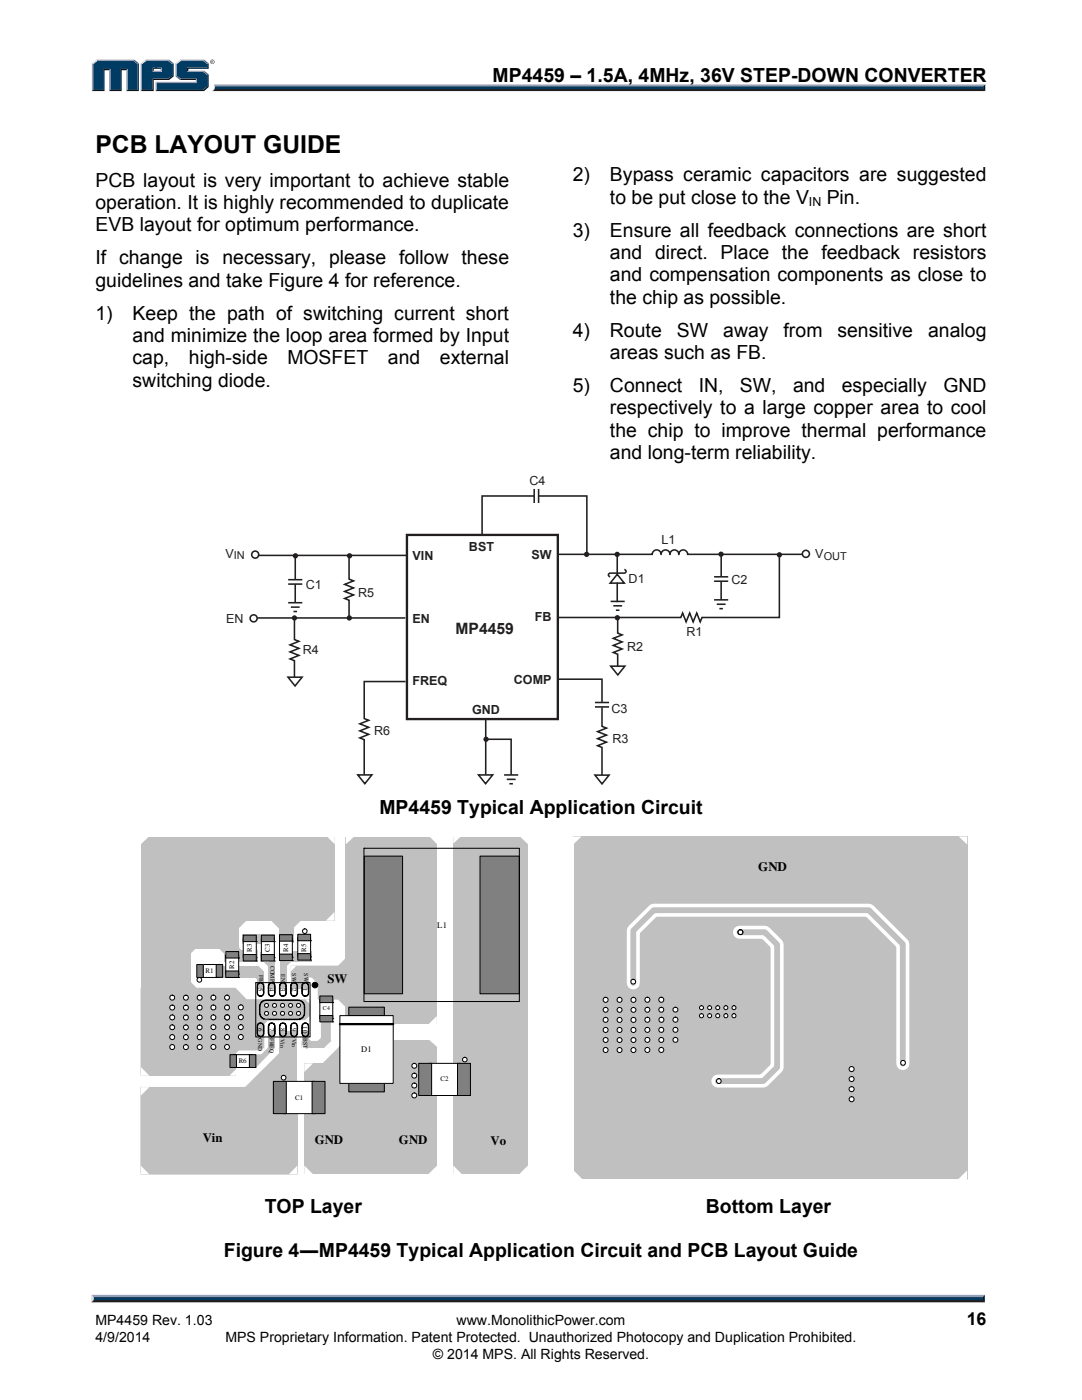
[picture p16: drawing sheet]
<svg xmlns="http://www.w3.org/2000/svg" width="216mm" height="279mm" viewBox="0 0 216 279" stroke-linecap="round" stroke-linejoin="round" font-family="sans-serif">
<defs><g id="words">
<text font-size="4.9" x="19" y="30.5">PCB LAYOUT GUIDE</text>
<g font-size="3.9">
<text x="98.3" y="16.3">MP4459 – 1.5A, 4MHz, 36V STEP-DOWN CONVERTER</text>
<text x="19" y="37.3">PCB layout is very important to achieve stable</text>
<text x="19" y="41.7">operation. It is highly recommended to duplicate</text>
<text x="114.3" y="36.2">2)</text>
<text x="121.7" y="40.7">to be put close to the V</text>
<text x="121.7" y="36.2">Bypass ceramic capacitors are suggested</text>
<text x="165" y="40.7">Pin.</text>
<text x="19" y="46.2">EVB layout for optimum performance.</text>
<text x="114.3" y="47.2">3)</text>
<text x="121.7" y="47.2">Ensure all feedback connections are short</text>
<text x="19" y="52.7">If change is necessary, please follow these</text>
<text x="121.7" y="51.7">and direct. Place the feedback resistors</text>
<text x="19" y="57.2">guidelines and take Figure 4 for reference.</text>
<text x="121.7" y="56.2">and compensation components as close to</text>
<text x="19" y="63.8">1)</text>
<text x="26.5" y="63.8">Keep the path of switching current short</text>
<text x="121.7" y="60.6">the chip as possible.</text>
<text x="26.5" y="68.3">and minimize the loop area formed by Input</text>
<text x="114.3" y="67.2">4)</text>
<text x="121.7" y="71.7">areas such as FB.</text>
<text x="121.7" y="67.2">Route</text>
<text x="135" y="67.2">SW</text>
<text x="144.3" y="67.2">away</text>
<text x="156.3" y="67.2">from</text>
<text x="167.1" y="67.2">sensitive</text>
<text x="185.2" y="67.2">analog</text>
<text x="26.5" y="72.7">cap,</text>
<text x="26.5" y="77.2">switching diode.</text>
<text x="37.7" y="72.7">high-side</text>
<text x="57.3" y="72.7">MOSFET</text>
<text x="77.4" y="72.7">and</text>
<text x="87.8" y="72.7">external</text>
<text x="114.3" y="78.2">5)</text>
<text x="121.7" y="82.7">respectively to a large copper area to cool</text>
<text x="121.7" y="78.2">Connect</text>
<text x="139.4" y="78.2">IN,</text>
<text x="147.6" y="78.2">SW,</text>
<text x="158.2" y="78.2">and</text>
<text x="168" y="78.2">especially</text>
<text x="188.2" y="78.2">GND</text>
<text x="121.7" y="87.2">the chip to improve thermal performance</text>
<text x="121.7" y="91.6">and long-term reliability.</text>
<text x="75.7" y="162.5">MP4459 Typical Application Circuit</text>
<text x="52.8" y="242.1">TOP Layer</text>
<text x="140.8" y="242.1">Bottom Layer</text>
<text x="44.7" y="250.8">Figure 4―MP4459 Typical Application Circuit and PCB Layout Guide</text>
</g>
<text font-size="3.5" x="192.9" y="264.5">16</text>
<text font-size="3.1" fill="#231f20" x="90.9" y="126.5">MP4459</text>
<g font-size="2.8">
<text x="19" y="267.9">4/9/2014</text>
<text x="19" y="264.5">MP4459 Rev. 1.03</text>
<text x="45" y="267.9">MPS Proprietary Information. Patent Protected. Unauthorized Photocopy and Duplication Prohibited.</text>
<text x="91.1" y="264.5">www.MonolithicPower.com</text>
<text x="86.4" y="271.1">© 2014 MPS. All Rights Reserved.</text>
</g>
<text font-size="2.6" x="151.3" y="173.9">GND</text>
<g font-size="2.5">
<text x="161.4" y="41.2">IN</text>
<text x="65.4" y="196.2">SW</text>
<text x="40.4" y="227.9">Vin</text>
<text x="62.8" y="228.2">GND</text>
<text x="79.6" y="228.2">GND</text>
<text x="97.9" y="228.6">Vo</text>
</g>
<g font-size="2.5" fill="#231f20">
<text x="105.7" y="96.8">C4</text>
<text x="45" y="111.3">V</text>
<text x="82.3" y="111.8">VIN</text>
<text x="93.6" y="110">BST</text>
<text x="106" y="111.5">SW</text>
<text x="132" y="108.6">L1</text>
<text x="162.7" y="111.4">V</text>
<text x="61" y="117.6">C1</text>
<text x="71.5" y="119.1">R5</text>
<text x="125.4" y="116.4">D1</text>
<text x="146" y="116.6">C2</text>
<text x="45.1" y="124.4">EN</text>
<text x="82.3" y="124.2">EN</text>
<text x="106.7" y="124">FB</text>
<text x="60.4" y="130.6">R4</text>
<text x="125.1" y="130">R2</text>
<text x="137" y="127">R1</text>
<text x="82.3" y="136.7">FREQ</text>
<text x="102.5" y="136.5">COMP</text>
<text x="94.2" y="142.5">GND</text>
<text x="122" y="142.3">C3</text>
<text x="74.6" y="146.7">R6</text>
<text x="122.2" y="148.4">R3</text>
</g>
<g font-size="2.2" fill="#231f20">
<text x="46.7" y="111.7">IN</text>
<text x="164.4" y="111.8">OUT</text>
</g>
<g font-size="1.7">
<text x="87.2" y="185.1">L1</text>
<text x="72.1" y="210">D1</text>
</g>
<g font-size="1.4">
<text x="50.2" y="190" transform="rotate(-90 50.2 190)">R3</text>
<text x="53.9" y="190" transform="rotate(-90 53.9 190)">C3</text>
<text x="57.5" y="189.9" transform="rotate(-90 57.5 189.9)">R4</text>
<text x="61.1" y="189.9" transform="rotate(-90 61.1 189.9)">R5</text>
<text x="41" y="194.1">R1</text>
<text x="46.7" y="193.3" transform="rotate(-90 46.7 193.3)">R2</text>
<text x="51.5" y="197.1" transform="rotate(90 51.5 197.1)">5</text>
<text x="53.8" y="197.1" transform="rotate(90 53.8 197.1)">4</text>
<text x="56" y="197.1" transform="rotate(90 56 197.1)">3</text>
<text x="58.2" y="197.1" transform="rotate(90 58.2 197.1)">2</text>
<text x="60.5" y="197.1" transform="rotate(90 60.5 197.1)">1</text>
<text x="51.5" y="205.2" transform="rotate(90 51.5 205.2)">6</text>
<text x="53.8" y="205.2" transform="rotate(90 53.8 205.2)">7</text>
<text x="56" y="205.2" transform="rotate(90 56 205.2)">8</text>
<text x="58.2" y="205.2" transform="rotate(90 58.2 205.2)">9</text>
<text x="60.5" y="204.8" transform="rotate(90 60.5 204.8)">10</text>
<text x="47.7" y="212.2">R6</text>
<text x="87.9" y="215.8">C2</text>
<text x="58.9" y="219.4">C1</text>
</g>
<g font-size="1.2">
<text x="51.7" y="194.6" transform="rotate(90 51.7 194.6)">FB</text>
<text x="54" y="192.8" transform="rotate(90 54 192.8)">COMP</text>
<text x="56.1" y="194.5" transform="rotate(90 56.1 194.5)">EN</text>
<text x="58.3" y="194.2" transform="rotate(90 58.3 194.2)">SW</text>
<text x="60.7" y="194.2" transform="rotate(90 60.7 194.2)">SW</text>
<text x="64.4" y="201.6">C4</text>
<text x="51.5" y="207.2" transform="rotate(90 51.5 207.2)">GND</text>
<text x="53.9" y="207.2" transform="rotate(90 53.9 207.2)">FREQ</text>
<text x="56" y="207.3" transform="rotate(90 56 207.3)">Vin</text>
<text x="58.3" y="207.3" transform="rotate(90 58.3 207.3)">Vin</text>
<text x="60.6" y="207.2" transform="rotate(90 60.6 207.2)">BST</text>
</g>
</g></defs>
<path d="M18.7 259.2h177.4l.4 .7h-178.3z" fill="#231f20"/>
<path d="M18.3 258.4h178.2l-.4 .8h-177.4z" fill="#94a0b9"/>
<path d="M196.5 258.4v1.5l-.4-.4v-.6z" fill="#001339"/>
<path d="M18.7 258.9h177.4v.6h-177.4z" fill="#003b63"/>
<path d="M18.2 258.4l.5 .5v.5l-.5 .5z" fill="#dcddde"/>
<path d="M42.7 16.9h153.9l-.4 .6h-153.4z" fill="#94a0b9"/>
<path d="M42.8 17.5h153.4l.4 .7h-154.3l.4-.3z" fill="#231f20"/>
<path d="M196.2 17.3l.4-.4v1.3l-.4-.4z" fill="#001339"/>
<path d="M42.9 17.3h153.3v.5h-153.4z" fill="#003b63"/>
<path d="M42.7 16.9l.2 .5a.79 .79 0 0 1-.6 .8l.1-.1a1.24 1.24 0 0 0 .3-1.2z" fill="#dcddde"/>
<path d="M30.4 14.4l.3-.3h1.3l.3 .3z" fill="#94a0b9"/>
<g fill="#003b63">
<path d="M18.6 12.8l.8-.6h7.2l.8 .6v5.1h-2v-4.1h-1.4v4.1h-2v-4.1h-1.4v4.1h-2z"/>
<path d="M28.3 12.8l.8-.6h2.2v1.3h-.9v.9h1.9v-.9h-1.3v-1.3h2.6l.8 .6v2.3l-.8 .6h-3.2v2.2h-2.1z"/>
<path d="M31.3 16.6h8v-.9h-3.2l-.9-.6v-2.3l.9-.6h4.4l.9 .6v.7h-4.1v.9h3.2l.9 .6v2.2l-.9 .7h-9.2z"/>
</g>
<path d="M35.9 12h4.8" fill="none" stroke="#94a0b9" stroke-width=".27"/>
<path d="M35 12.6l.9-.7 .2 .3-.8 .6z" fill="#dcddde"/>
<path d="M35.1 12.6v2.7" fill="none" stroke="#94a0b9" stroke-width=".27"/>
<path d="M35 15.3l.3-.2 .8 .6-.2 .3z" fill="#547194"/>
<path d="M35.9 15.8h3.4" fill="none" stroke="#001339" stroke-width=".27"/>
<g fill="#94a0b9">
<path d="M31 16.3h8.1v-.3l.2-.3v.9h-8z"/>
<path d="M31 16.3l.3 .3v1.3l-.3 .3z"/>
</g>
<path d="M37.3 13.5h4.1v-.7l.2-.2v1.2h-4v.3l-.3 .3z" fill="#001339"/>
<path d="M37.3 14.2h3.4" fill="none" stroke="#94a0b9" stroke-width=".27"/>
<path d="M40.7 14.1l.9 .7-.2 .2-.9-.6z" fill="#547194"/>
<g fill="#001339">
<path d="M31 18.2l.3-.3h9.2l.9-.7v-2.2l.2-.2v2.6l-.9 .8z"/>
<path d="M30.4 15.7h3.2l.8-.6v-2.3l.2-.2v2.7l-.9 .7h-3v2.2h-2.6l.2-.3h2.1z"/>
</g>
<path d="M33.7 11.9l.9 .7-.2 .2-.8-.6z" fill="#547194"/>
<path d="M29 12h4.7" fill="none" stroke="#94a0b9" stroke-width=".27"/>
<path d="M28.1 12.6l.9-.7 .1 .3-.8 .6z" fill="#dcddde"/>
<path d="M28.2 12.6v5.6" fill="none" stroke="#94a0b9" stroke-width=".27"/>
<path d="M32 13.8l.3-.3v.9l-.3-.3z" fill="#94a0b9"/>
<g fill="#001339">
<path d="M30.4 13.5h1.9l-.3 .3h-1.3v.3l-.3 .3z"/>
<path d="M27.4 12.8l.3-.2v5.6h-2.5l.2-.3h2z"/>
</g>
<path d="M26.8 11.9l.9 .7-.3 .2-.8-.6z" fill="#547194"/>
<path d="M19.2 12h7.6" fill="none" stroke="#94a0b9" stroke-width=".27"/>
<path d="M18.3 12.6l.9-.7 .2 .3-.8 .6z" fill="#dcddde"/>
<path d="M18.5 12.6v5.6" fill="none" stroke="#94a0b9" stroke-width=".27"/>
<path d="M20.6 13.8h1.4l-.2 .2h-.9v4.2h-2.6l.3-.3h2z" fill="#001339"/>
<path d="M21.9 13.8v4.4" fill="none" stroke="#94a0b9" stroke-width=".27"/>
<path d="M24 13.8h1.4l-.2 .2h-.9v4.2h-2.5l.2-.3h2z" fill="#001339"/>
<path d="M25.3 13.8v4.4" fill="none" stroke="#94a0b9" stroke-width=".27"/>
<path d="M40.7 11.9l.9 .7-.2 .2-.9-.6z" fill="#547194"/>
<path d="M41.9 12.3a.45 .45 0 0 1 .9 0 .45 .45 0 0 1-.9 0zM42 12.3a.37 .37 0 0 0 .7 0 .37 .37 0 0 0-.7 0zM42.2 12.1l.3 .1 .1 .4-.3-.2-.1 .2zM42.3 12.2v.1h.1z" fill="#231f20"/>
<g fill="#231f20" stroke="#231f20" stroke-width=".31">
<path d="M57.5 120.3h2.8z"/>
<path d="M57.5 116.6h2.8z"/>
<path d="M142.5 119.7h2.8z"/>
<path d="M142.5 116h2.8z"/>
</g>
<g fill="none" stroke="#231f20" stroke-width=".31">
<path d="M51.5 110.8h29.6M57.5 115.7h2.8M58.9 116.6v3.7M58.9 110.9v4.7M111.3 110.6h18.8a.88 .88 0 0 1 .9-.9 .88 .88 0 0 1 .9 .9 .88 .88 0 0 1 .9-.9 .88 .88 0 0 1 .9 .9 .88 .88 0 0 1 .9-.9 .88 .88 0 0 1 .8 .9 .88 .88 0 0 1 .9-.9 .88 .88 0 0 1 .9 .9h22.9M142.5 115.1h2.8M143.9 116v3.7M143.9 110.6v4.5M155.5 110.5v12.7h-15.4l-.4 .9-.7-1.8-.7 1.8-.7-1.8-.7 1.8-.7-1.8-.3 .9h-24.6M58 121.2h1.8M58.6 122h.7M123.2 123.4v3l.9 .3-1.7 .7 1.7 .7-1.7 .7 1.7 .7-1.7 .7 .8 .4v2.4"/>
<path d="M143 120.6h1.8M143.5 121.5h.7M96.9 143.6v11"/>
</g>
<path d="M81.2 106.8h30.1v36.7h-30.1z" fill="none" stroke="#231f20" stroke-width=".47"/>
<g fill="#231f20">
<circle cx="59" cy="110.9" r=".53"/>
<circle cx="69.7" cy="110.9" r=".53"/>
<circle cx="69.7" cy="123.3" r=".53"/>
<circle cx="58.8" cy="123.3" r=".53"/>
<circle cx="123.2" cy="110.6" r=".53"/>
<circle cx="117.1" cy="110.6" r=".53"/>
<circle cx="143.9" cy="110.6" r=".53"/>
<circle cx="155.5" cy="110.7" r=".53"/>
<circle cx="123.2" cy="123.3" r=".53"/>
<circle cx="97" cy="147.5" r=".53"/>
</g>
<g fill="none" stroke="#231f20" stroke-width=".31">
<path d="M106.6 99h-10.4v7.8M107.5 99h9.6v11.7M107.5 97.6v2.8M69.7 111v4.6l.8 .3-1.7 .7 1.7 .7-1.7 .7 1.7 .7-1.7 .7 .9 .4v3.6M123.2 114.6l1.4 1.8h-2.8zM123.2 110.7v3.7M123.2 116.3v3.9M124.6 113.7a.35 .35 0 0 1 .3 .3 .35 .35 0 0 1-.3 .4h-2.8a.35 .35 0 0 0-.4 .3 .35 .35 0 0 0 .4 .4M51.3 123.3h29.6M57.5 135.1h2.8l-1.4 1.8zM58.8 123.4v4.2l.8 .4-1.7 .7 1.7 .7-1.7 .7 1.7 .7-1.7 .7 .9 .4v3.2M80.9 136h-8.2v7.4l.9 .4-1.8 .7 1.8 .7-1.8 .7 1.8 .7-1.8 .7 .9 .3v7"/>
<path d="M111.4 135.5h8.7v4.7M121.9 132.9h2.8l-1.4 1.8zM122.4 120.9h1.7M122.9 121.8h.7M71.4 154.7h2.8l-1.4 1.7zM95.5 154.7h2.8l-1.4 1.7zM97 147.5h5v7.2M101.1 155.5h1.8M101.6 156.4h.7M118.7 141.1h2.8M118.7 154.7h2.8l-1.4 1.7zM120.1 141.1v3.9l.9 .3-1.8 .7 1.8 .7-1.8 .7 1.8 .7-1.8 .7 .9 .4v5.5"/>
<circle cx="50.9" cy="110.7" r=".7"/>
<circle cx="160.8" cy="110.5" r=".7"/>
<circle cx="50.6" cy="123.4" r=".7"/>
</g>
<g fill="#231f20" stroke="#231f20" stroke-width=".31">
<path d="M121.8 120h2.9z"/>
<path d="M118.7 140.2h2.8z"/>
<path d="M100.6 154.7h2.8z"/>
<path d="M106.6 97.6v2.8z"/>
</g>
<path d="M71.3 205.4v10.8h-10.8z" fill="#c0c0c0"/>
<path d="M71.3 205.4v10.8h-10.8z" fill="none" stroke="#c0c0c0" stroke-width=".2"/>
<path d="M46.6 199.5h15.3v4h-15.3z" fill="#c0c0c0"/>
<path d="M46.6 199.5h15.3v4h-15.3z" fill="none" stroke="#c0c0c0" stroke-width=".2"/>
<path d="M60.9 199.5h.9v.8z" fill="#fff"/>
<g fill="#c0c0c0">
<path d="M46.4 187.7l2.2 2.3h-2.2z"/>
<path d="M46.4 208h2.8l-2.8 2.9z"/>
</g>
<path d="M46.6 203.3h6v6.2h-6z" fill="#c0c0c0"/>
<path d="M46.6 203.3h6v6.2h-6z" fill="none" stroke="#c0c0c0" stroke-width=".2"/>
<g fill="#c0c0c0">
<path d="M51 210.4h1.9l-1.9 1.9z"/>
<path d="M53.6 209h1.2l-3.7 3.9h-1.1z" fill-rule="evenodd"/>
</g>
<g fill="#c0c0c0">
<path d="M53.6 205.8h1.3v3.2h-1.3z"/>
<path d="M55.8 205.8h2.9v4.4h-2.9z"/>
<path d="M58 205.8h1.3v18.1h-1.3z"/>
</g>
<path d="M53.6 209h1.2l-3.7 3.9h-1.1z" fill="none" stroke="#c0c0c0" stroke-width=".2"/>
<path d="M49.6 210.5h1.6v2.5h-1.6z" fill="#c0c0c0"/>
<path d="M49.6 210.5h1.6v2.5h-1.6z" fill="none" stroke="#c0c0c0" stroke-width=".2"/>
<g fill="#c0c0c0">
<path d="M60.2 205.8h1.3v3.2h-1.3z"/>
<path d="M52 190.2h2.9v1.8h-2.9z"/>
<path d="M51.4 192.8h1.2v4.6h-1.2z"/>
<path d="M53.6 189h1.3v8.4h-1.3z"/>
<path d="M59.1 192.8h2.5v4.6h-2.5z"/>
<path d="M58.1 192.8h1.2v4.6h-1.2z"/>
<path d="M78 207.5h9.2v13.1h-9.2z"/>
<path d="M47 167.1h19.7v16.6h-19.7z"/>
<path d="M44.8 189.8h6.6v2.2h-6.6z"/>
</g>
<g fill="#fff">
<path d="M47.1 232.6v1.7h-1.8z"/>
<path d="M57 234.3l1.7-1.7v1.7z"/>
<circle cx="33" cy="212.2" r=".5"/>
</g>
<circle cx="33" cy="212.2" r=".5" fill="none" stroke="#000" stroke-width=".2"/>
<circle cx="33.1" cy="210.2" r=".49" fill="#fff"/>
<circle cx="33.1" cy="210.2" r=".49" fill="none" stroke="#000" stroke-width=".2"/>
<circle cx="33" cy="208.2" r=".49" fill="#fff"/>
<circle cx="33" cy="208.2" r=".49" fill="none" stroke="#000" stroke-width=".2"/>
<circle cx="35" cy="212.2" r=".5" fill="#fff"/>
<circle cx="35" cy="212.2" r=".5" fill="none" stroke="#000" stroke-width=".2"/>
<circle cx="35" cy="210.2" r=".49" fill="#fff"/>
<circle cx="35" cy="210.2" r=".49" fill="none" stroke="#000" stroke-width=".2"/>
<circle cx="35" cy="208.2" r=".49" fill="#fff"/>
<circle cx="35" cy="208.2" r=".49" fill="none" stroke="#000" stroke-width=".2"/>
<circle cx="35" cy="206.3" r=".49" fill="#fff"/>
<circle cx="35" cy="206.3" r=".49" fill="none" stroke="#000" stroke-width=".2"/>
<circle cx="33" cy="204.3" r=".49" fill="#fff"/>
<circle cx="33" cy="204.3" r=".49" fill="none" stroke="#000" stroke-width=".2"/>
<circle cx="35" cy="204.3" r=".49" fill="#fff"/>
<circle cx="35" cy="204.3" r=".49" fill="none" stroke="#000" stroke-width=".2"/>
<circle cx="33" cy="206.3" r=".5" fill="#fff"/>
<circle cx="33" cy="206.3" r=".5" fill="none" stroke="#000" stroke-width=".2"/>
<circle cx="37" cy="212.2" r=".5" fill="#fff"/>
<circle cx="37" cy="212.2" r=".5" fill="none" stroke="#000" stroke-width=".2"/>
<circle cx="37" cy="210.2" r=".49" fill="#fff"/>
<circle cx="37" cy="210.2" r=".49" fill="none" stroke="#000" stroke-width=".2"/>
<circle cx="37" cy="208.2" r=".49" fill="#fff"/>
<circle cx="37" cy="208.2" r=".49" fill="none" stroke="#000" stroke-width=".2"/>
<circle cx="37" cy="206.3" r=".49" fill="#fff"/>
<circle cx="37" cy="206.3" r=".49" fill="none" stroke="#000" stroke-width=".2"/>
<circle cx="37" cy="204.3" r=".5" fill="#fff"/>
<circle cx="37" cy="204.3" r=".5" fill="none" stroke="#000" stroke-width=".2"/>
<circle cx="39.3" cy="212.2" r=".5" fill="#fff"/>
<circle cx="39.3" cy="212.2" r=".5" fill="none" stroke="#000" stroke-width=".2"/>
<circle cx="39.3" cy="210.2" r=".49" fill="#fff"/>
<circle cx="39.3" cy="210.2" r=".49" fill="none" stroke="#000" stroke-width=".2"/>
<circle cx="39.3" cy="208.2" r=".49" fill="#fff"/>
<circle cx="39.3" cy="208.2" r=".49" fill="none" stroke="#000" stroke-width=".2"/>
<circle cx="39.3" cy="206.3" r=".49" fill="#fff"/>
<circle cx="39.3" cy="206.3" r=".49" fill="none" stroke="#000" stroke-width=".2"/>
<circle cx="39.3" cy="204.3" r=".49" fill="#fff"/>
<circle cx="39.3" cy="204.3" r=".49" fill="none" stroke="#000" stroke-width=".2"/>
<g fill="#c0c0c0">
<path d="M47.3 183.7h1.9l-1.9 1.9z"/>
<path d="M58.1 183.1h2.6l-2.6 2.5z"/>
</g>
<path d="M66.7 182v1.7h-1.7z" fill="#fff"/>
<g fill="#c0c0c0">
<path d="M28.1 167.1h9.9v30.4h-9.9z"/>
<path d="M69 167.1h18.2v37.3h-18.2z"/>
<path d="M55.9 191.1h1.2v6.3h-1.2z"/>
<path d="M55.9 189.7h6.2v2.2h-6.2z"/>
<path d="M52.1 188.1h2.6v1.3h-2.6z"/>
<path d="M44.9 167.1h2.7v24.9h-2.7z"/>
<path d="M42.5 192.8h10.1v2.3h-10.1z"/>
<path d="M66.3 192.8h20.9v6.6h-20.9z"/>
<path d="M60.3 207.8h5.6v1.2h-5.6z"/>
</g>
<path d="M60.3 207.8h5.6v1.2h-5.6z" fill="none" stroke="#c0c0c0" stroke-width=".2"/>
<path d="M58.1 192.8h28.4v2.2h-28.4z" fill="#c0c0c0"/>
<path d="M58.1 192.8h28.4v2.2h-28.4z" fill="none" stroke="#c0c0c0" stroke-width=".2"/>
<path d="M28.1 217h31.2v17.3h-31.2z" fill="#c0c0c0"/>
<path d="M28.1 217h31.2v17.3h-31.2z" fill="none" stroke="#c0c0c0" stroke-width=".2"/>
<path d="M47.4 218.6l10.9-10.8v10.8z" fill="#c0c0c0"/>
<path d="M47.4 218.6l10.9-10.8v10.8z" fill="none" stroke="#c0c0c0" stroke-width=".2"/>
<path d="M28.2 197.2h18.8v17.4h-18.8z" fill="#c0c0c0"/>
<path d="M28.2 197.2h18.8v17.4h-18.8z" fill="none" stroke="#c0c0c0" stroke-width=".2"/>
<path d="M61.8 194.6h1.6v1.6z" fill="#c0c0c0"/>
<path d="M61.8 194.6h1.6v1.6z" fill="none" stroke="#c0c0c0" stroke-width=".2"/>
<path d="M63.5 193.5h5.6v5.9h-5.6z" fill="#c0c0c0"/>
<path d="M63.5 193.5h5.6v5.9h-5.6z" fill="none" stroke="#c0c0c0" stroke-width=".2"/>
<path d="M64.1 203.4h1.8v5.2h-1.8z" fill="#c0c0c0"/>
<path d="M64.1 203.4h1.8v5.2h-1.8z" fill="none" stroke="#c0c0c0" stroke-width=".2"/>
<path d="M64.9 209.1l1.1-1.1v1.1z" fill="#fff"/>
<path d="M64.9 209.1l1.1-1.1v1.1z" fill="none" stroke="#fff" stroke-width=".2"/>
<path d="M63.1 208.1l1.5-1.3v1.3z" fill="#c0c0c0"/>
<path d="M63.1 208.1l1.5-1.3v1.3z" fill="none" stroke="#c0c0c0" stroke-width=".2"/>
<path d="M63.8 199.5h2.6v3.8h-2.6z" fill="#fff"/>
<path d="M63.8 199.5h2.6v3.8h-2.6zM66.4 203.3h.1" fill="none" stroke="#000" stroke-width=".2"/>
<path d="M63.8 202.7h2.6v1.2h-2.6z" fill="#808080"/>
<path d="M63.8 202.7h2.6v1.2h-2.6zM66.4 203.9h.1" fill="none" stroke="#000" stroke-width=".2"/>
<path d="M63.8 198.8h2.6v1.3h-2.6z" fill="#808080"/>
<path d="M63.8 198.8h2.6v1.3h-2.6zM66.4 200.1h.1" fill="none" stroke="#000" stroke-width=".2"/>
<g fill="#c0c0c0">
<path d="M69.7 215.2h17.1v5.4h-17.1z"/>
<path d="M60.7 212.2h26.5v22.1h-26.5z"/>
<path d="M90.4 167.1h15v67.2h-15z"/>
</g>
<path d="M56.5 215.8h6.4v6.4h-6.4z" fill="#fff"/>
<path d="M56.5 215.8h6.4v6.4h-6.4z" fill="none" stroke="#000" stroke-width=".2"/>
<path d="M62.3 215.8h2.6v6.4h-2.6z" fill="#808080"/>
<path d="M62.3 215.8h2.6v6.4h-2.6z" fill="none" stroke="#000" stroke-width=".2"/>
<path d="M54.5 215.8h2.6v6.4h-2.6z" fill="#808080"/>
<path d="M54.5 215.8h2.6v6.4h-2.6z" fill="none" stroke="#000" stroke-width=".2"/>
<path d="M45 190.6h2.6v3.8h-2.6z" fill="#fff"/>
<path d="M45 190.6h2.6v3.8h-2.6zM47.6 194.4h.1" fill="none" stroke="#000" stroke-width=".2"/>
<path d="M45 193.8h2.6v1.3h-2.6z" fill="#808080"/>
<path d="M45 193.8h2.6v1.3h-2.6zM47.6 195.1h.1" fill="none" stroke="#000" stroke-width=".2"/>
<path d="M45 189.9h2.6v1.3h-2.6z" fill="#808080"/>
<path d="M45 189.9h2.6v1.3h-2.6zM47.6 191.2h.1" fill="none" stroke="#000" stroke-width=".2"/>
<path d="M48.5 186.5h6.4v1.8h-6.4z" fill="#c0c0c0"/>
<path d="M48.5 187.3h2.6v3.8h-2.6z" fill="#fff"/>
<path d="M48.5 187.3h2.6v3.8h-2.6zM51.1 191.1h.1" fill="none" stroke="#000" stroke-width=".2"/>
<path d="M48.5 190.5h2.6v1.3h-2.6z" fill="#808080"/>
<path d="M48.5 190.5h2.6v1.3h-2.6zM51.1 191.8h.1" fill="none" stroke="#000" stroke-width=".2"/>
<path d="M48.5 186.6h2.6v1.3h-2.6z" fill="#808080"/>
<path d="M48.5 186.6h2.6v1.3h-2.6zM51.1 187.9h.1" fill="none" stroke="#000" stroke-width=".2"/>
<path d="M52.2 187.3h2.5v3.8h-2.5z" fill="#fff"/>
<path d="M52.2 187.3h2.5v3.8h-2.5zM54.7 191.1h.1" fill="none" stroke="#000" stroke-width=".2"/>
<path d="M52.2 190.5h2.5v1.3h-2.5z" fill="#808080"/>
<path d="M52.2 190.5h2.5v1.3h-2.5zM54.7 191.8h.1" fill="none" stroke="#000" stroke-width=".2"/>
<path d="M52.2 186.6h2.5v1.3h-2.5z" fill="#808080"/>
<path d="M52.2 186.6h2.5v1.3h-2.5zM54.7 187.9h.1" fill="none" stroke="#000" stroke-width=".2"/>
<path d="M39.9 192.5h3.9v2.6h-3.9z" fill="#fff"/>
<path d="M39.9 192.5h3.9v2.6h-3.9z" fill="none" stroke="#000" stroke-width=".2"/>
<path d="M39.3 192.5h1.3v2.6h-1.3z" fill="#808080"/>
<path d="M39.3 192.5h1.3v2.6h-1.3z" fill="none" stroke="#000" stroke-width=".2"/>
<path d="M43.1 192.5h1.3v2.6h-1.3z" fill="#808080"/>
<path d="M43.1 192.5h1.3v2.6h-1.3z" fill="none" stroke="#000" stroke-width=".2"/>
<circle cx="39.8" cy="195.6" r=".47" fill="#fff"/>
<circle cx="39.8" cy="195.6" r=".47" fill="none" stroke="#000" stroke-width=".2"/>
<circle cx="92.7" cy="211.5" r=".47" fill="#fff"/>
<circle cx="92.7" cy="211.5" r=".47" fill="none" stroke="#000" stroke-width=".2"/>
<path d="M34.5 167.1h10.7v22.3h-10.7z" fill="#c0c0c0"/>
<g fill="#c0c0c0">
<path d="M37 188.4h2.9l-2.9 2.9z"/>
<path d="M37 194.9l2.3 2.3h-2.3z"/>
</g>
<circle cx="56.6" cy="215.1" r=".47" fill="#fff"/>
<circle cx="56.6" cy="215.1" r=".47" fill="none" stroke="#000" stroke-width=".2"/>
<circle cx="60.8" cy="185.8" r=".46" fill="#fff"/>
<circle cx="60.8" cy="185.8" r=".46" fill="none" stroke="#000" stroke-width=".2"/>
<path d="M59.4 187.1h2.6v3.9h-2.6z" fill="#fff"/>
<path d="M59.4 187.1h2.6v3.9h-2.6zM62 191h.1" fill="none" stroke="#000" stroke-width=".2"/>
<path d="M59.4 190.3h2.6v1.3h-2.6z" fill="#808080"/>
<path d="M59.4 190.3h2.6v1.3h-2.6zM62 191.6h.1" fill="none" stroke="#000" stroke-width=".2"/>
<path d="M59.4 186.5h2.6v1.2h-2.6z" fill="#808080"/>
<path d="M59.4 186.5h2.6v1.2h-2.6zM62 187.7h.1" fill="none" stroke="#000" stroke-width=".2"/>
<g fill="#c0c0c0">
<path d="M41.8 167.1h16.7v16.6h-16.7z"/>
<path d="M55.6 181.4h2.9v6.8h-2.9z"/>
</g>
<path d="M55.8 187.2h2.5v3.9h-2.5z" fill="#fff"/>
<path d="M55.8 187.2h2.5v3.9h-2.5zM58.3 191.1h.1" fill="none" stroke="#000" stroke-width=".2"/>
<path d="M55.8 190.4h2.5v1.3h-2.5z" fill="#808080"/>
<path d="M55.8 190.4h2.5v1.3h-2.5zM58.3 191.7h.1" fill="none" stroke="#000" stroke-width=".2"/>
<path d="M55.8 186.5h2.5v1.3h-2.5z" fill="#808080"/>
<path d="M55.8 186.5h2.5v1.3h-2.5zM58.3 187.8h.1" fill="none" stroke="#000" stroke-width=".2"/>
<path d="M53.4 183.1h2.4v2.3z" fill="#c0c0c0"/>
<g fill="#fff">
<path d="M60.7 232.6l1.7 1.7h-1.7z"/>
<path d="M28.1 232.6l1.7 1.8h-1.7z"/>
<path d="M28.1 213l1.7 1.7h-1.7z"/>
<path d="M90.4 232.6l1.8 1.7h-1.8z"/>
<path d="M28.1 167h1.5l-1.5 1.5z"/>
<path d="M69 167h1.6l-1.6 1.5z"/>
<path d="M90.4 167h1.5l-1.5 1.4z"/>
<path d="M85.5 234.3l1.7-1.7v1.7z"/>
<path d="M105.3 232.6v1.7h-1.7z"/>
<path d="M85.8 167h1.4v1.5z"/>
<path d="M103.7 166.9h1.7v1.6z"/>
<path d="M65.3 167h1.5v1.5z"/>
<path d="M28.1 217h1.7l-1.7 1.7z"/>
</g>
<path d="M67.4 192.8l1.9-1.9v1.9z" fill="#c0c0c0"/>
<path d="M72.7 170.9h7.6v27.4h-7.6z" fill="#808080"/>
<path d="M72.7 170.9h7.6v27.4h-7.6z" fill="none" stroke="#000" stroke-width=".2"/>
<path d="M95.8 170.9h7.8v27.4h-7.8z" fill="#808080"/>
<path d="M72.6 169.3h31v30.6h-31zM72.6 169.3h.1M95.8 170.9h7.8v27.4h-7.8z" fill="none" stroke="#000" stroke-width=".2"/>
<path d="M85.5 212.2h6.4v6.4h-6.4z" fill="#fff"/>
<path d="M85.5 212.2h6.4v6.4h-6.4z" fill="none" stroke="#000" stroke-width=".2"/>
<path d="M91.3 212.2h2.6v6.4h-2.6z" fill="#808080"/>
<path d="M91.3 212.2h2.6v6.4h-2.6z" fill="none" stroke="#000" stroke-width=".2"/>
<path d="M83.5 212.2h2.6v6.4h-2.6z" fill="#808080"/>
<path d="M83.5 212.2h2.6v6.4h-2.6z" fill="none" stroke="#000" stroke-width=".2"/>
<g fill="#fff">
<path d="M59.3 232.6v1.8h-1.7z"/>
<circle cx="42.6" cy="207" r=".5"/>
</g>
<circle cx="42.6" cy="207" r=".5" fill="none" stroke="#000" stroke-width=".2"/>
<circle cx="42.6" cy="205" r=".49" fill="#fff"/>
<circle cx="42.6" cy="205" r=".49" fill="none" stroke="#000" stroke-width=".2"/>
<circle cx="42.6" cy="203" r=".49" fill="#fff"/>
<circle cx="42.6" cy="203" r=".49" fill="none" stroke="#000" stroke-width=".2"/>
<circle cx="42.6" cy="201.1" r=".5" fill="#fff"/>
<circle cx="42.6" cy="201.1" r=".5" fill="none" stroke="#000" stroke-width=".2"/>
<circle cx="42.6" cy="199.1" r=".5" fill="#fff"/>
<circle cx="42.6" cy="199.1" r=".5" fill="none" stroke="#000" stroke-width=".2"/>
<circle cx="45.3" cy="205" r=".49" fill="#fff"/>
<circle cx="45.3" cy="205" r=".49" fill="none" stroke="#000" stroke-width=".2"/>
<circle cx="45.3" cy="203" r=".49" fill="#fff"/>
<circle cx="45.3" cy="203" r=".49" fill="none" stroke="#000" stroke-width=".2"/>
<circle cx="45.3" cy="201.1" r=".5" fill="#fff"/>
<circle cx="45.3" cy="201.1" r=".5" fill="none" stroke="#000" stroke-width=".2"/>
<circle cx="45.3" cy="199.1" r=".5" fill="#fff"/>
<circle cx="45.3" cy="199.1" r=".5" fill="none" stroke="#000" stroke-width=".2"/>
<g fill="#fff">
<path d="M85.6 207.5h1.6v1.5z"/>
<circle cx="82.7" cy="218.6" r=".49"/>
</g>
<circle cx="82.7" cy="218.6" r=".49" fill="none" stroke="#000" stroke-width=".2"/>
<circle cx="82.7" cy="216.6" r=".5" fill="#fff"/>
<circle cx="82.7" cy="216.6" r=".5" fill="none" stroke="#000" stroke-width=".2"/>
<circle cx="82.7" cy="212.7" r=".48" fill="#fff"/>
<circle cx="82.7" cy="212.7" r=".48" fill="none" stroke="#000" stroke-width=".2"/>
<circle cx="82.7" cy="214.7" r=".5" fill="#fff"/>
<circle cx="82.7" cy="214.7" r=".5" fill="none" stroke="#000" stroke-width=".2"/>
<circle cx="42.6" cy="208.9" r=".5" fill="#fff"/>
<circle cx="42.6" cy="208.9" r=".5" fill="none" stroke="#000" stroke-width=".2"/>
<circle cx="45.3" cy="208.9" r=".5" fill="#fff"/>
<circle cx="45.3" cy="208.9" r=".5" fill="none" stroke="#000" stroke-width=".2"/>
<circle cx="45.3" cy="207" r=".49" fill="#fff"/>
<circle cx="45.3" cy="207" r=".49" fill="none" stroke="#000" stroke-width=".2"/>
<circle cx="39.8" cy="207" r=".5" fill="#fff"/>
<circle cx="39.8" cy="207" r=".5" fill="none" stroke="#000" stroke-width=".2"/>
<circle cx="39.8" cy="205" r=".48" fill="#fff"/>
<circle cx="39.8" cy="205" r=".48" fill="none" stroke="#000" stroke-width=".2"/>
<circle cx="39.8" cy="203.1" r=".5" fill="#fff"/>
<circle cx="39.8" cy="203.1" r=".5" fill="none" stroke="#000" stroke-width=".2"/>
<circle cx="39.8" cy="201.1" r=".49" fill="#fff"/>
<circle cx="39.8" cy="201.1" r=".49" fill="none" stroke="#000" stroke-width=".2"/>
<circle cx="39.8" cy="199.1" r=".5" fill="#fff"/>
<circle cx="39.8" cy="199.1" r=".5" fill="none" stroke="#000" stroke-width=".2"/>
<circle cx="39.8" cy="209" r=".49" fill="#fff"/>
<circle cx="39.8" cy="209" r=".49" fill="none" stroke="#000" stroke-width=".2"/>
<circle cx="37.1" cy="207" r=".49" fill="#fff"/>
<circle cx="37.1" cy="207" r=".49" fill="none" stroke="#000" stroke-width=".2"/>
<circle cx="37.1" cy="205" r=".48" fill="#fff"/>
<circle cx="37.1" cy="205" r=".48" fill="none" stroke="#000" stroke-width=".2"/>
<circle cx="37.1" cy="203.1" r=".5" fill="#fff"/>
<circle cx="37.1" cy="203.1" r=".5" fill="none" stroke="#000" stroke-width=".2"/>
<circle cx="37.1" cy="201.1" r=".49" fill="#fff"/>
<circle cx="37.1" cy="201.1" r=".49" fill="none" stroke="#000" stroke-width=".2"/>
<circle cx="37.1" cy="199.1" r=".5" fill="#fff"/>
<circle cx="37.1" cy="199.1" r=".5" fill="none" stroke="#000" stroke-width=".2"/>
<circle cx="37.1" cy="209" r=".49" fill="#fff"/>
<circle cx="37.1" cy="209" r=".49" fill="none" stroke="#000" stroke-width=".2"/>
<circle cx="34.4" cy="207" r=".49" fill="#fff"/>
<circle cx="34.4" cy="207" r=".49" fill="none" stroke="#000" stroke-width=".2"/>
<circle cx="34.4" cy="205" r=".49" fill="#fff"/>
<circle cx="34.4" cy="205" r=".49" fill="none" stroke="#000" stroke-width=".2"/>
<circle cx="34.4" cy="203" r=".5" fill="#fff"/>
<circle cx="34.4" cy="203" r=".5" fill="none" stroke="#000" stroke-width=".2"/>
<circle cx="34.4" cy="201.1" r=".5" fill="#fff"/>
<circle cx="34.4" cy="201.1" r=".5" fill="none" stroke="#000" stroke-width=".2"/>
<circle cx="34.4" cy="199.1" r=".49" fill="#fff"/>
<circle cx="34.4" cy="199.1" r=".49" fill="none" stroke="#000" stroke-width=".2"/>
<circle cx="34.4" cy="209" r=".5" fill="#fff"/>
<circle cx="34.4" cy="209" r=".5" fill="none" stroke="#000" stroke-width=".2"/>
<path d="M69.6 201h7.1v1.7h-7.1z" fill="#808080"/>
<path d="M69.6 201h7.1v1.7h-7.1z" fill="none" stroke="#000" stroke-width=".2"/>
<path d="M69.6 216.2h7.1v1.7h-7.1z" fill="#808080"/>
<path d="M69.6 216.2h7.1v1.7h-7.1z" fill="none" stroke="#000" stroke-width=".2"/>
<path d="M67.8 202.7h10.7v13.5h-10.7z" fill="#fff"/>
<path d="M67.8 202.7h10.7v13.5h-10.7z" fill="none" stroke="#000" stroke-width=".2"/>
<path d="M67.8 204.4h10.7" fill="none" stroke="#000" stroke-width=".45"/>
<path d="M46.5 210.5h3.9v2.5h-3.9z" fill="#fff"/>
<path d="M46.5 210.5h3.9v2.5h-3.9z" fill="none" stroke="#000" stroke-width=".2"/>
<path d="M45.9 210.5h1.3v2.5h-1.3z" fill="#808080"/>
<path d="M45.9 210.5h1.3v2.5h-1.3z" fill="none" stroke="#000" stroke-width=".2"/>
<path d="M49.8 210.5h1.3v2.5h-1.3z" fill="#808080"/>
<path d="M49.8 210.5h1.3v2.5h-1.3z" fill="none" stroke="#000" stroke-width=".2"/>
<g fill="#c0c0c0">
<path d="M42.6 188.3h2.4v2.3z"/>
<path d="M47 197.1l2.6 2.7h-2.6z"/>
</g>
<g fill="#fff">
<path d="M52.1 209.7l.6-.7v.7z"/>
<path d="M60.7 212.2h1.8l-1.8 1.7z"/>
<path d="M60.2 208.5l.7 .6h-.7z"/>
</g>
<path d="M61.2 206.9l1.3 1.3h-1.3z" fill="#c0c0c0"/>
<g fill="#fff">
<path d="M85.6 204.4l1.6-1.6v1.6z"/>
<path d="M51.5 192.7h1.2v1.2z"/>
</g>
<path d="M50.5 194.8h1.2v1.1z" fill="#c0c0c0"/>
<g fill="#fff">
<path d="M58 192.7h1.1l-1.1 1.2z"/>
<path d="M60.9 203.6l.9-.9v.9z"/>
<circle cx="53.2" cy="200.7" r=".4"/>
</g>
<circle cx="53.2" cy="200.7" r=".4" fill="none" stroke="#000" stroke-width=".2"/>
<circle cx="54.8" cy="200.6" r=".39" fill="#fff"/>
<circle cx="54.8" cy="200.6" r=".39" fill="none" stroke="#000" stroke-width=".2"/>
<circle cx="56.4" cy="200.7" r=".4" fill="#fff"/>
<circle cx="56.4" cy="200.7" r=".4" fill="none" stroke="#000" stroke-width=".2"/>
<circle cx="58" cy="200.7" r=".39" fill="#fff"/>
<circle cx="58" cy="200.7" r=".39" fill="none" stroke="#000" stroke-width=".2"/>
<circle cx="53.2" cy="202.3" r=".4" fill="#fff"/>
<circle cx="53.2" cy="202.3" r=".4" fill="none" stroke="#000" stroke-width=".2"/>
<circle cx="54.8" cy="202.3" r=".4" fill="#fff"/>
<circle cx="54.8" cy="202.3" r=".4" fill="none" stroke="#000" stroke-width=".2"/>
<circle cx="56.4" cy="202.3" r=".4" fill="#fff"/>
<circle cx="56.4" cy="202.3" r=".4" fill="none" stroke="#000" stroke-width=".2"/>
<circle cx="58" cy="202.3" r=".39" fill="#fff"/>
<circle cx="58" cy="202.3" r=".39" fill="none" stroke="#000" stroke-width=".2"/>
<circle cx="59.6" cy="200.7" r=".4" fill="#fff"/>
<circle cx="59.6" cy="200.7" r=".4" fill="none" stroke="#000" stroke-width=".2"/>
<circle cx="59.6" cy="202.3" r=".4" fill="#fff"/>
<g fill="none" stroke="#000" stroke-width=".2">
<path d="M51 196.1h10.9v10.8h-10.9zM51 196.1h.1"/>
<circle cx="62.9" cy="196.6" r=".56"/>
<circle cx="59.6" cy="202.3" r=".4"/>
</g>
<g fill="#000" stroke="#000" stroke-width=".2">
<path d="M51.4 196.6l-.1 .2zM51.3 196.9l.1 .2zM51.3 197.2l.1 .2zM51.3 197.5h.1v.2zM51.3 197.8h.1l-.1 .3zM51.3 198.2l.1 .1zM51.4 198.5l.1 .1zM51.6 198.7l.2 .1zM51.9 198.8h.1zM51.9 198.8h.2zM52.2 198.7h.2l-.1 .1zM52.5 198.4l.1 .1-.1 .1zM52.6 198.1h.1l-.1 .2zM52.6 197.8h.1l-.1 .2zM52.6 197.5l.1 .1zM52.6 197.2l.1 .1zM52.6 196.8h.1v.2zM52.5 196.5l.2 .2h-.2zM52.4 196.2l.1 .2zM52.1 196.1l.2 .1zM51.8 196.1h.2zM51.5 196.3l.2-.1zM51.4 196.4v.2z"/>
<path d="M53.6 196.6h.1l-.1 .2zM53.5 196.9h.1v.2zM53.5 197.2l.1 .2zM53.5 197.5h.1v.2zM53.5 197.8h.1v.2zM53.5 198.2h.2l-.1 .2zM53.6 198.5l.2 .1zM53.8 198.7l.2 .1zM54.1 198.8l.2 .1zM54.2 198.8h.2zM54.5 198.7l.2-.1-.2 .2zM54.8 198.4l-.1 .2zM54.8 198.1l.1 .2zM54.8 197.8l.1 .2zM54.8 197.4l.1 .3zM54.8 197.1l.1 .2zM54.8 196.8l.1 .2zM54.8 196.5v.2zM54.6 196.2l.2 .2zM54.3 196.1l.2 .1zM54 196.1l.2 .1zM53.7 196.3l.2-.1zM53.7 196.4l-.1 .2z"/>
<path d="M55.8 196.6v.2zM55.8 196.9l.1 .2zM55.8 197.2v.2zM55.8 197.5v.2zM55.8 197.8v.3zM55.8 198.2l.1 .2zM55.9 198.5l.1 .1zM56.1 198.7l.2 .1zM56.4 198.8h.1zM56.4 198.8h.2zM56.7 198.7l.2-.1-.2 .2zM57 198.4l.1 .1-.2 .1zM57 198.1l.1 .2zM57 197.8h.1v.2zM57.1 197.4v.3zM57 197.1l.1 .2zM57 196.8l.1 .2zM57 196.5l.1 .2zM56.9 196.2l.1 .2zM56.6 196.1l.2 .1zM56.3 196.1l.1 .1zM56 196.3l.2-.1zM55.9 196.4l-.1 .2z"/>
<path d="M58 196.6v.2zM58 196.9l.1 .2zM58 197.2l.1 .2zM58 197.5l.1 .2zM58 197.8v.3zM58 198.2l.1 .2zM58.1 198.5l.1 .1zM58.3 198.7l.2 .1zM58.6 198.8h.1zM58.6 198.8h.2zM58.9 198.7h.2l-.1 .1zM59.2 198.4l.1 .1-.1 .1zM59.2 198.2a.1 .1 0 0 1 .2 0 .1 .1 0 0 1-.2 0zM59.3 197.8h.1l-.1 .2zM59.3 197.4v.3zM59.3 197.2h.1l-.1 .1zM59.3 196.8l.1 .2zM59.2 196.5l.1 .2zM59.1 196.2l.1 .2zM58.8 196.1l.2 .1zM58.5 196.1h.2zM58.2 196.3l.2-.1-.1 .1zM58.1 196.4v.2z"/>
<path d="M60.3 196.6h.1l-.1 .2zM60.2 196.9l.1 .2zM60.3 197.2v.2zM60.2 197.5l.1 .2zM60.2 197.8h.1v.3zM60.2 198.2l.2 .1zM60.3 198.5l.2 .1zM60.6 198.7l.1 .1zM60.9 198.8h.1zM60.9 198.8h.1zM61.2 198.7h.2l-.2 .1zM61.5 198.4l-.1 .2zM61.5 198.1l.1 .2zM61.5 197.8h.1v.2zM61.6 197.4v.3zM61.5 197.2l.1 .1zM61.6 196.8v.2zM61.5 196.5l.1 .2zM61.3 196.3l.2 .1zM61 196.1l.2 .1zM60.7 196.1h.2l-.2 .1zM60.4 196.3l.2-.1zM60.3 196.4l.1 .2z"/>
<path d="M51.3 204.6h.1v.2zM51.3 205l.1 .1zM51.3 205.3l.1 .1zM51.3 205.6h.1l-.1 .2zM51.3 205.9l.1 .2zM51.3 206.2l.1 .2zM51.4 206.5l.1 .2zM51.6 206.8l.2 .1zM51.9 206.8l.1 .1zM51.9 206.8l.2 .1zM52.2 206.8l.2-.1zM52.5 206.4l.1 .1-.1 .2zM52.6 206.2h.1l-.1 .1zM52.6 205.8h.1v.2zM52.6 205.5h.1l-.1 .2zM52.6 205.2h.1l-.1 .2zM52.6 204.9l.1 .1zM52.5 204.6l.1 .1zM52.4 204.3l.1 .2zM52.1 204.2h.2zM51.8 204.2h.2zM51.5 204.3h.2zM51.4 204.5v.1z"/>
<path d="M52.9 203.4l.2 .1zM53.2 203.4l.2 .1h-.2zM53.5 203.4l.2 .1zM53.9 203.4l.2 .1zM54.2 203.4l.2 .1h-.2zM54.5 203.4l.2 .1h-.2zM54.8 203.4l.2 .1h-.2zM55.2 203.4l.1 .1h-.2zM55.5 203.4l.2 .1h-.2zM55.8 203.4l.2 .1h-.2zM56.1 203.4l.2 .1h-.2zM56.4 203.4l.2 .1h-.2zM56.8 203.4l.1 .1h-.2zM57.1 203.4l.2 .1h-.2zM57.4 203.4l.2 .1zM57.7 203.4l.2 .1h-.2zM58 203.4l.2 .1zM58.3 203.4l.2 .1h-.2zM58.7 203.4l.1 .1zM58.9 203.4l.3 .1zM59.3 203.4l.2 .1zM59.6 203.4l.2 .1zM59.9 203.3h.2l-.1 .1zM60.2 203.2l.2-.1zM60.5 202.8v.2zM60.6 202.6a.1 .1 0 0 1 .2 0 .1 .1 0 0 1-.2 0zM60.7 202.3l.1 .2zM60.7 202l.1 .1zM60.7 201.7l.1 .1zM60.7 201.3h.1v.2zM60.7 201l.1 .2zM60.7 200.7l.1 .2zM60.6 200.4l.1 .2zM60.5 200.1l.1 .2zM60.2 199.9l.2 .1zM60 199.7l.2 .1zM59.7 199.6l.2 .1zM59.4 199.6h.2l-.2 .1zM59 199.6h.2zM58.7 199.6h.2zM58.4 199.6h.2zM58.1 199.6h.2l-.2 .1zM57.7 199.6h.3zM57.4 199.6h.2zM57.1 199.6h.2zM56.8 199.6h.2zM56.5 199.6h.2zM56.1 199.6h.2zM55.8 199.6h.2zM55.5 199.6h.2zM55.2 199.6h.2zM54.9 199.6h.2zM54.6 199.6h.2zM54.3 199.6h.1zM53.9 199.6h.2zM53.6 199.6h.2zM53.3 199.6h.2zM53 199.6h.2zM52.7 199.6l.2 .1zM52.4 199.8h.1zM52.2 199.9h.1l-.1 .2zM52 200.2h.1l-.2 .1zM51.9 200.4v.2zM51.8 200.7v.3zM51.8 201.1l.1 .2zM51.8 201.4h.1l-.1 .2zM51.8 201.7l.1 .2zM51.8 202h.1l-.1 .2zM51.8 202.4l.1 .1zM51.9 202.7l.1 .1zM52.1 202.9l.1 .2zM52.3 203.1l.2 .2zM52.6 203.3l.2 .1z"/>
<path d="M53.6 204.6v.2zM53.5 205l.1-.1v.2zM53.5 205.3h.1v.1zM53.5 205.6h.1v.2zM53.5 205.9h.1v.2zM53.5 206.2h.2l-.1 .2zM53.6 206.5l.2 .2zM53.8 206.8l.2 .1zM54.1 206.8l.2 .1zM54.2 206.8l.2 .1zM54.4 206.8l.3-.1-.2 .1zM54.8 206.4l-.1 .3zM54.8 206.2l.1 .1zM54.8 205.8l.1 .2zM54.8 205.5l.1 .2zM54.8 205.2l.1 .2zM54.8 204.9l.1 .2zM54.8 204.6l.1 .1zM54.6 204.3l.1 .2zM54.3 204.2h.2zM54 204.2l.2-.1zM53.7 204.3h.2l-.1 .1zM53.6 204.5l.1 .1z"/>
<path d="M55.8 204.6l.1 .2zM55.8 204.9v.2zM55.8 205.2v.2zM55.8 205.6v.2zM55.8 205.9l.1 .2zM55.8 206.2l.1 .2zM55.9 206.5l.1 .2zM56.1 206.8h.2zM56.4 206.8l.1 .1zM56.4 206.9l.2-.1zM56.7 206.8l.2-.1zM57 206.5h.1l-.1 .2zM57 206.1l.1 .2zM57 205.8l.1 .2zM57 205.5l.1 .2zM57.1 205.2v.2zM57.1 204.9v.2zM57 204.6l.1 .1zM56.8 204.3l.2 .2zM56.6 204.2h.2zM56.2 204.2h.2zM56 204.3h.2zM55.8 204.5a.06 .06 0 0 1 .1 0 .06 .06 0 0 1-.1 0z"/>
<path d="M58 204.6l.1 .2zM58 204.9l.1 .2zM58 205.2l.1 .2zM58 205.6v.2zM58 205.9l.1 .2zM58 206.2l.1 .2zM58.1 206.5l.2 .2zM58.3 206.8h.2zM58.6 206.9h.1zM58.6 206.9l.2-.1zM58.9 206.8h.2zM59.2 206.5h.1l-.1 .2zM59.3 206.1v.2zM59.3 205.8l.1 .1v.1zM59.3 205.5l.1 .1-.1 .1zM59.3 205.2v.2zM59.3 204.9v.2zM59.2 204.6l.1 .1zM59.1 204.3l.1 .2zM58.8 204.2h.2zM58.5 204.2h.2zM58.2 204.3h.2l-.1 .1zM58.1 204.5v.1z"/>
<path d="M60.3 204.6l.1 .1-.1 .1zM60.2 205l.1 .1zM60.3 205.2v.2zM60.2 205.6h.1v.2zM60.2 205.9l.1 .2zM60.2 206.2l.2 .2zM60.3 206.5l.2 .2zM60.6 206.8l.1 .1zM60.9 206.8l.1 .1zM60.9 206.8l.1 .1zM61.2 206.8l.2-.1zM61.5 206.4l-.1 .3zM61.5 206.2l.1 .1zM61.5 205.8l.1 .2zM61.5 205.5h.1v.2zM61.6 205.2v.2zM61.6 204.9v.2zM61.5 204.6l.1 .1zM61.3 204.3h.1v.2zM61 204.1l.2 .1zM60.7 204.2h.2zM60.5 204.3h.1l-.1 .1zM60.3 204.5l.1 .1z"/>
</g>
<circle cx="62.9" cy="196.6" r=".56" fill="#000"/>
<g fill="#c0c0c0">
<path d="M52.6 191.9h1.1v1.2z"/>
<path d="M57.1 191.9h1.1l-1.1 1.1z"/>
</g>
<circle cx="48.1" cy="203" r=".5" fill="#fff"/>
<circle cx="48.1" cy="203" r=".5" fill="none" stroke="#000" stroke-width=".2"/>
<circle cx="48.1" cy="201" r=".49" fill="#fff"/>
<circle cx="48.1" cy="201" r=".49" fill="none" stroke="#000" stroke-width=".2"/>
<circle cx="45.3" cy="203" r=".5" fill="#fff"/>
<circle cx="45.3" cy="203" r=".5" fill="none" stroke="#000" stroke-width=".2"/>
<circle cx="48" cy="207" r=".49" fill="#fff"/>
<circle cx="48" cy="207" r=".49" fill="none" stroke="#000" stroke-width=".2"/>
<circle cx="48.1" cy="205" r=".49" fill="#fff"/>
<circle cx="48.1" cy="205" r=".49" fill="none" stroke="#000" stroke-width=".2"/>
<g fill="#c0c0c0">
<path d="M52.6 203.5h1l-1 1z"/>
<path d="M67.4 199.4h1.7v1.7z"/>
</g>
<path d="M45.8 214.7l1.3-1.3v1.3z" fill="#fff"/>
<path d="M114.5 166.9h78.5v68.5h-78.5z" fill="#c0c0c0"/>
<circle cx="147.7" cy="186.1" r=".47" fill="#fff"/>
<circle cx="147.7" cy="186.1" r=".47" fill="none" stroke="#000" stroke-width=".2"/>
<circle cx="126.3" cy="195.9" r=".48" fill="#fff"/>
<circle cx="126.3" cy="195.9" r=".48" fill="none" stroke="#000" stroke-width=".2"/>
<circle cx="180.2" cy="212.1" r=".48" fill="#fff"/>
<circle cx="180.2" cy="212.1" r=".48" fill="none" stroke="#000" stroke-width=".2"/>
<circle cx="129.2" cy="207.5" r=".5" fill="#fff"/>
<circle cx="129.2" cy="207.5" r=".5" fill="none" stroke="#000" stroke-width=".2"/>
<circle cx="129.2" cy="205.5" r=".5" fill="#fff"/>
<circle cx="129.2" cy="205.5" r=".5" fill="none" stroke="#000" stroke-width=".2"/>
<circle cx="129.2" cy="203.5" r=".51" fill="#fff"/>
<circle cx="129.2" cy="203.5" r=".51" fill="none" stroke="#000" stroke-width=".2"/>
<circle cx="129.2" cy="201.5" r=".5" fill="#fff"/>
<circle cx="129.2" cy="201.5" r=".5" fill="none" stroke="#000" stroke-width=".2"/>
<circle cx="129.2" cy="199.5" r=".51" fill="#fff"/>
<circle cx="129.2" cy="199.5" r=".51" fill="none" stroke="#000" stroke-width=".2"/>
<circle cx="132" cy="205.5" r=".5" fill="#fff"/>
<circle cx="132" cy="205.5" r=".5" fill="none" stroke="#000" stroke-width=".2"/>
<circle cx="132" cy="201.5" r=".5" fill="#fff"/>
<circle cx="132" cy="201.5" r=".5" fill="none" stroke="#000" stroke-width=".2"/>
<circle cx="132" cy="199.5" r=".51" fill="#fff"/>
<circle cx="132" cy="199.5" r=".51" fill="none" stroke="#000" stroke-width=".2"/>
<circle cx="169.9" cy="219.4" r=".51" fill="#fff"/>
<circle cx="169.9" cy="219.4" r=".51" fill="none" stroke="#000" stroke-width=".2"/>
<circle cx="169.9" cy="217.4" r=".5" fill="#fff"/>
<circle cx="169.9" cy="217.4" r=".5" fill="none" stroke="#000" stroke-width=".2"/>
<circle cx="169.9" cy="213.4" r=".51" fill="#fff"/>
<circle cx="169.9" cy="213.4" r=".51" fill="none" stroke="#000" stroke-width=".2"/>
<circle cx="169.9" cy="215.4" r=".5" fill="#fff"/>
<circle cx="169.9" cy="215.4" r=".5" fill="none" stroke="#000" stroke-width=".2"/>
<circle cx="129.2" cy="209.5" r=".5" fill="#fff"/>
<circle cx="129.2" cy="209.5" r=".5" fill="none" stroke="#000" stroke-width=".2"/>
<circle cx="132" cy="209.5" r=".5" fill="#fff"/>
<circle cx="132" cy="209.5" r=".5" fill="none" stroke="#000" stroke-width=".2"/>
<circle cx="131.9" cy="207.5" r=".5" fill="#fff"/>
<circle cx="131.9" cy="207.5" r=".5" fill="none" stroke="#000" stroke-width=".2"/>
<circle cx="126.4" cy="207.6" r=".5" fill="#fff"/>
<circle cx="126.4" cy="207.6" r=".5" fill="none" stroke="#000" stroke-width=".2"/>
<circle cx="126.4" cy="205.5" r=".5" fill="#fff"/>
<circle cx="126.4" cy="205.5" r=".5" fill="none" stroke="#000" stroke-width=".2"/>
<circle cx="126.4" cy="203.6" r=".5" fill="#fff"/>
<circle cx="126.4" cy="203.6" r=".5" fill="none" stroke="#000" stroke-width=".2"/>
<circle cx="126.4" cy="201.6" r=".49" fill="#fff"/>
<circle cx="126.4" cy="201.6" r=".49" fill="none" stroke="#000" stroke-width=".2"/>
<circle cx="126.4" cy="199.5" r=".51" fill="#fff"/>
<circle cx="126.4" cy="199.5" r=".51" fill="none" stroke="#000" stroke-width=".2"/>
<circle cx="126.4" cy="209.6" r=".5" fill="#fff"/>
<circle cx="126.4" cy="209.6" r=".5" fill="none" stroke="#000" stroke-width=".2"/>
<circle cx="123.6" cy="207.6" r=".49" fill="#fff"/>
<circle cx="123.6" cy="207.6" r=".49" fill="none" stroke="#000" stroke-width=".2"/>
<circle cx="123.6" cy="205.5" r=".5" fill="#fff"/>
<circle cx="123.6" cy="205.5" r=".5" fill="none" stroke="#000" stroke-width=".2"/>
<circle cx="123.6" cy="203.6" r=".5" fill="#fff"/>
<circle cx="123.6" cy="203.6" r=".5" fill="none" stroke="#000" stroke-width=".2"/>
<circle cx="123.6" cy="201.6" r=".49" fill="#fff"/>
<circle cx="123.6" cy="201.6" r=".49" fill="none" stroke="#000" stroke-width=".2"/>
<circle cx="123.6" cy="199.5" r=".5" fill="#fff"/>
<circle cx="123.6" cy="199.5" r=".5" fill="none" stroke="#000" stroke-width=".2"/>
<circle cx="123.6" cy="209.6" r=".5" fill="#fff"/>
<circle cx="123.6" cy="209.6" r=".5" fill="none" stroke="#000" stroke-width=".2"/>
<circle cx="120.8" cy="207.6" r=".5" fill="#fff"/>
<circle cx="120.8" cy="207.6" r=".5" fill="none" stroke="#000" stroke-width=".2"/>
<circle cx="120.8" cy="205.5" r=".5" fill="#fff"/>
<circle cx="120.8" cy="205.5" r=".5" fill="none" stroke="#000" stroke-width=".2"/>
<circle cx="120.8" cy="203.5" r=".5" fill="#fff"/>
<circle cx="120.8" cy="203.5" r=".5" fill="none" stroke="#000" stroke-width=".2"/>
<circle cx="120.8" cy="201.5" r=".49" fill="#fff"/>
<circle cx="120.8" cy="201.5" r=".49" fill="none" stroke="#000" stroke-width=".2"/>
<circle cx="120.8" cy="199.5" r=".51" fill="#fff"/>
<circle cx="120.8" cy="199.5" r=".51" fill="none" stroke="#000" stroke-width=".2"/>
<circle cx="120.9" cy="209.5" r=".5" fill="#fff"/>
<circle cx="120.9" cy="209.5" r=".5" fill="none" stroke="#000" stroke-width=".2"/>
<circle cx="140" cy="201.1" r=".41" fill="#fff"/>
<circle cx="140" cy="201.1" r=".41" fill="none" stroke="#000" stroke-width=".2"/>
<circle cx="141.6" cy="201.1" r=".4" fill="#fff"/>
<circle cx="141.6" cy="201.1" r=".4" fill="none" stroke="#000" stroke-width=".2"/>
<circle cx="143.2" cy="201.1" r=".41" fill="#fff"/>
<circle cx="143.2" cy="201.1" r=".41" fill="none" stroke="#000" stroke-width=".2"/>
<circle cx="144.8" cy="201.1" r=".4" fill="#fff"/>
<circle cx="144.8" cy="201.1" r=".4" fill="none" stroke="#000" stroke-width=".2"/>
<circle cx="140" cy="202.7" r=".41" fill="#fff"/>
<circle cx="140" cy="202.7" r=".41" fill="none" stroke="#000" stroke-width=".2"/>
<circle cx="141.6" cy="202.7" r=".4" fill="#fff"/>
<circle cx="141.6" cy="202.7" r=".4" fill="none" stroke="#000" stroke-width=".2"/>
<circle cx="143.2" cy="202.7" r=".41" fill="#fff"/>
<circle cx="143.2" cy="202.7" r=".41" fill="none" stroke="#000" stroke-width=".2"/>
<circle cx="144.8" cy="202.7" r=".4" fill="#fff"/>
<circle cx="144.8" cy="202.7" r=".4" fill="none" stroke="#000" stroke-width=".2"/>
<circle cx="146.4" cy="201.1" r=".4" fill="#fff"/>
<circle cx="146.4" cy="201.1" r=".4" fill="none" stroke="#000" stroke-width=".2"/>
<circle cx="146.4" cy="202.7" r=".41" fill="#fff"/>
<circle cx="146.4" cy="202.7" r=".41" fill="none" stroke="#000" stroke-width=".2"/>
<circle cx="134.8" cy="203.5" r=".51" fill="#fff"/>
<circle cx="134.8" cy="203.5" r=".51" fill="none" stroke="#000" stroke-width=".2"/>
<circle cx="134.8" cy="201.5" r=".5" fill="#fff"/>
<circle cx="134.8" cy="201.5" r=".5" fill="none" stroke="#000" stroke-width=".2"/>
<circle cx="132" cy="203.5" r=".5" fill="#fff"/>
<circle cx="132" cy="203.5" r=".5" fill="none" stroke="#000" stroke-width=".2"/>
<circle cx="134.8" cy="207.5" r=".5" fill="#fff"/>
<circle cx="134.8" cy="207.5" r=".5" fill="none" stroke="#000" stroke-width=".2"/>
<circle cx="134.8" cy="205.5" r=".5" fill="#fff"/>
<circle cx="134.8" cy="205.5" r=".5" fill="none" stroke="#000" stroke-width=".2"/>
<path d="M147.6 186.1h5l2.5 2.4v24.5l-2.8 2.8h-9.1" fill="none" stroke="#fff" stroke-width="2.6"/>
<path d="M147.6 186.1h5l2.5 2.4v24.5l-2.8 2.8h-9.1" fill="none" stroke="#c0c0c0" stroke-width="1.2"/>
<circle cx="147.8" cy="186" r=".47" fill="#fff"/>
<circle cx="147.8" cy="186" r=".47" fill="none" stroke="#000" stroke-width=".2"/>
<circle cx="147.7" cy="186" r=".47" fill="#fff"/>
<circle cx="147.7" cy="186" r=".47" fill="none" stroke="#000" stroke-width=".2"/>
<circle cx="143.4" cy="215.8" r=".47" fill="#fff"/>
<circle cx="143.4" cy="215.8" r=".47" fill="none" stroke="#000" stroke-width=".2"/>
<path d="M126.4 196.2v-10.5l4.1-4h42.9l6.7 6.7v23.9" fill="none" stroke="#fff" stroke-width="2.6"/>
<circle cx="147.8" cy="186" r=".47" fill="#fff"/>
<circle cx="147.8" cy="186" r=".47" fill="none" stroke="#000" stroke-width=".2"/>
<path d="M126.4 196.2v-10.5l4.1-4h42.9l6.7 6.7v23.9" fill="none" stroke="#c0c0c0" stroke-width="1.2"/>
<circle cx="126.4" cy="195.9" r=".48" fill="#fff"/>
<circle cx="126.4" cy="195.9" r=".48" fill="none" stroke="#000" stroke-width=".2"/>
<circle cx="180.2" cy="212.1" r=".48" fill="#fff"/>
<circle cx="180.2" cy="212.1" r=".48" fill="none" stroke="#000" stroke-width=".2"/>
<path d="M114.5 166.9h78.5v68.5" fill="none" stroke="#c0c0c0" stroke-width=".2"/>
<g fill="#fff">
<path d="M114.5 233.6l1.7 1.8h-1.7z"/>
<path d="M114.5 166.9h1.5l-1.5 1.5z"/>
<path d="M191.2 235.3l1.8-1.7v1.7z"/>
<path d="M191.3 166.9h1.7v1.7z"/>
</g>
<use href="#words"/>
</svg>
